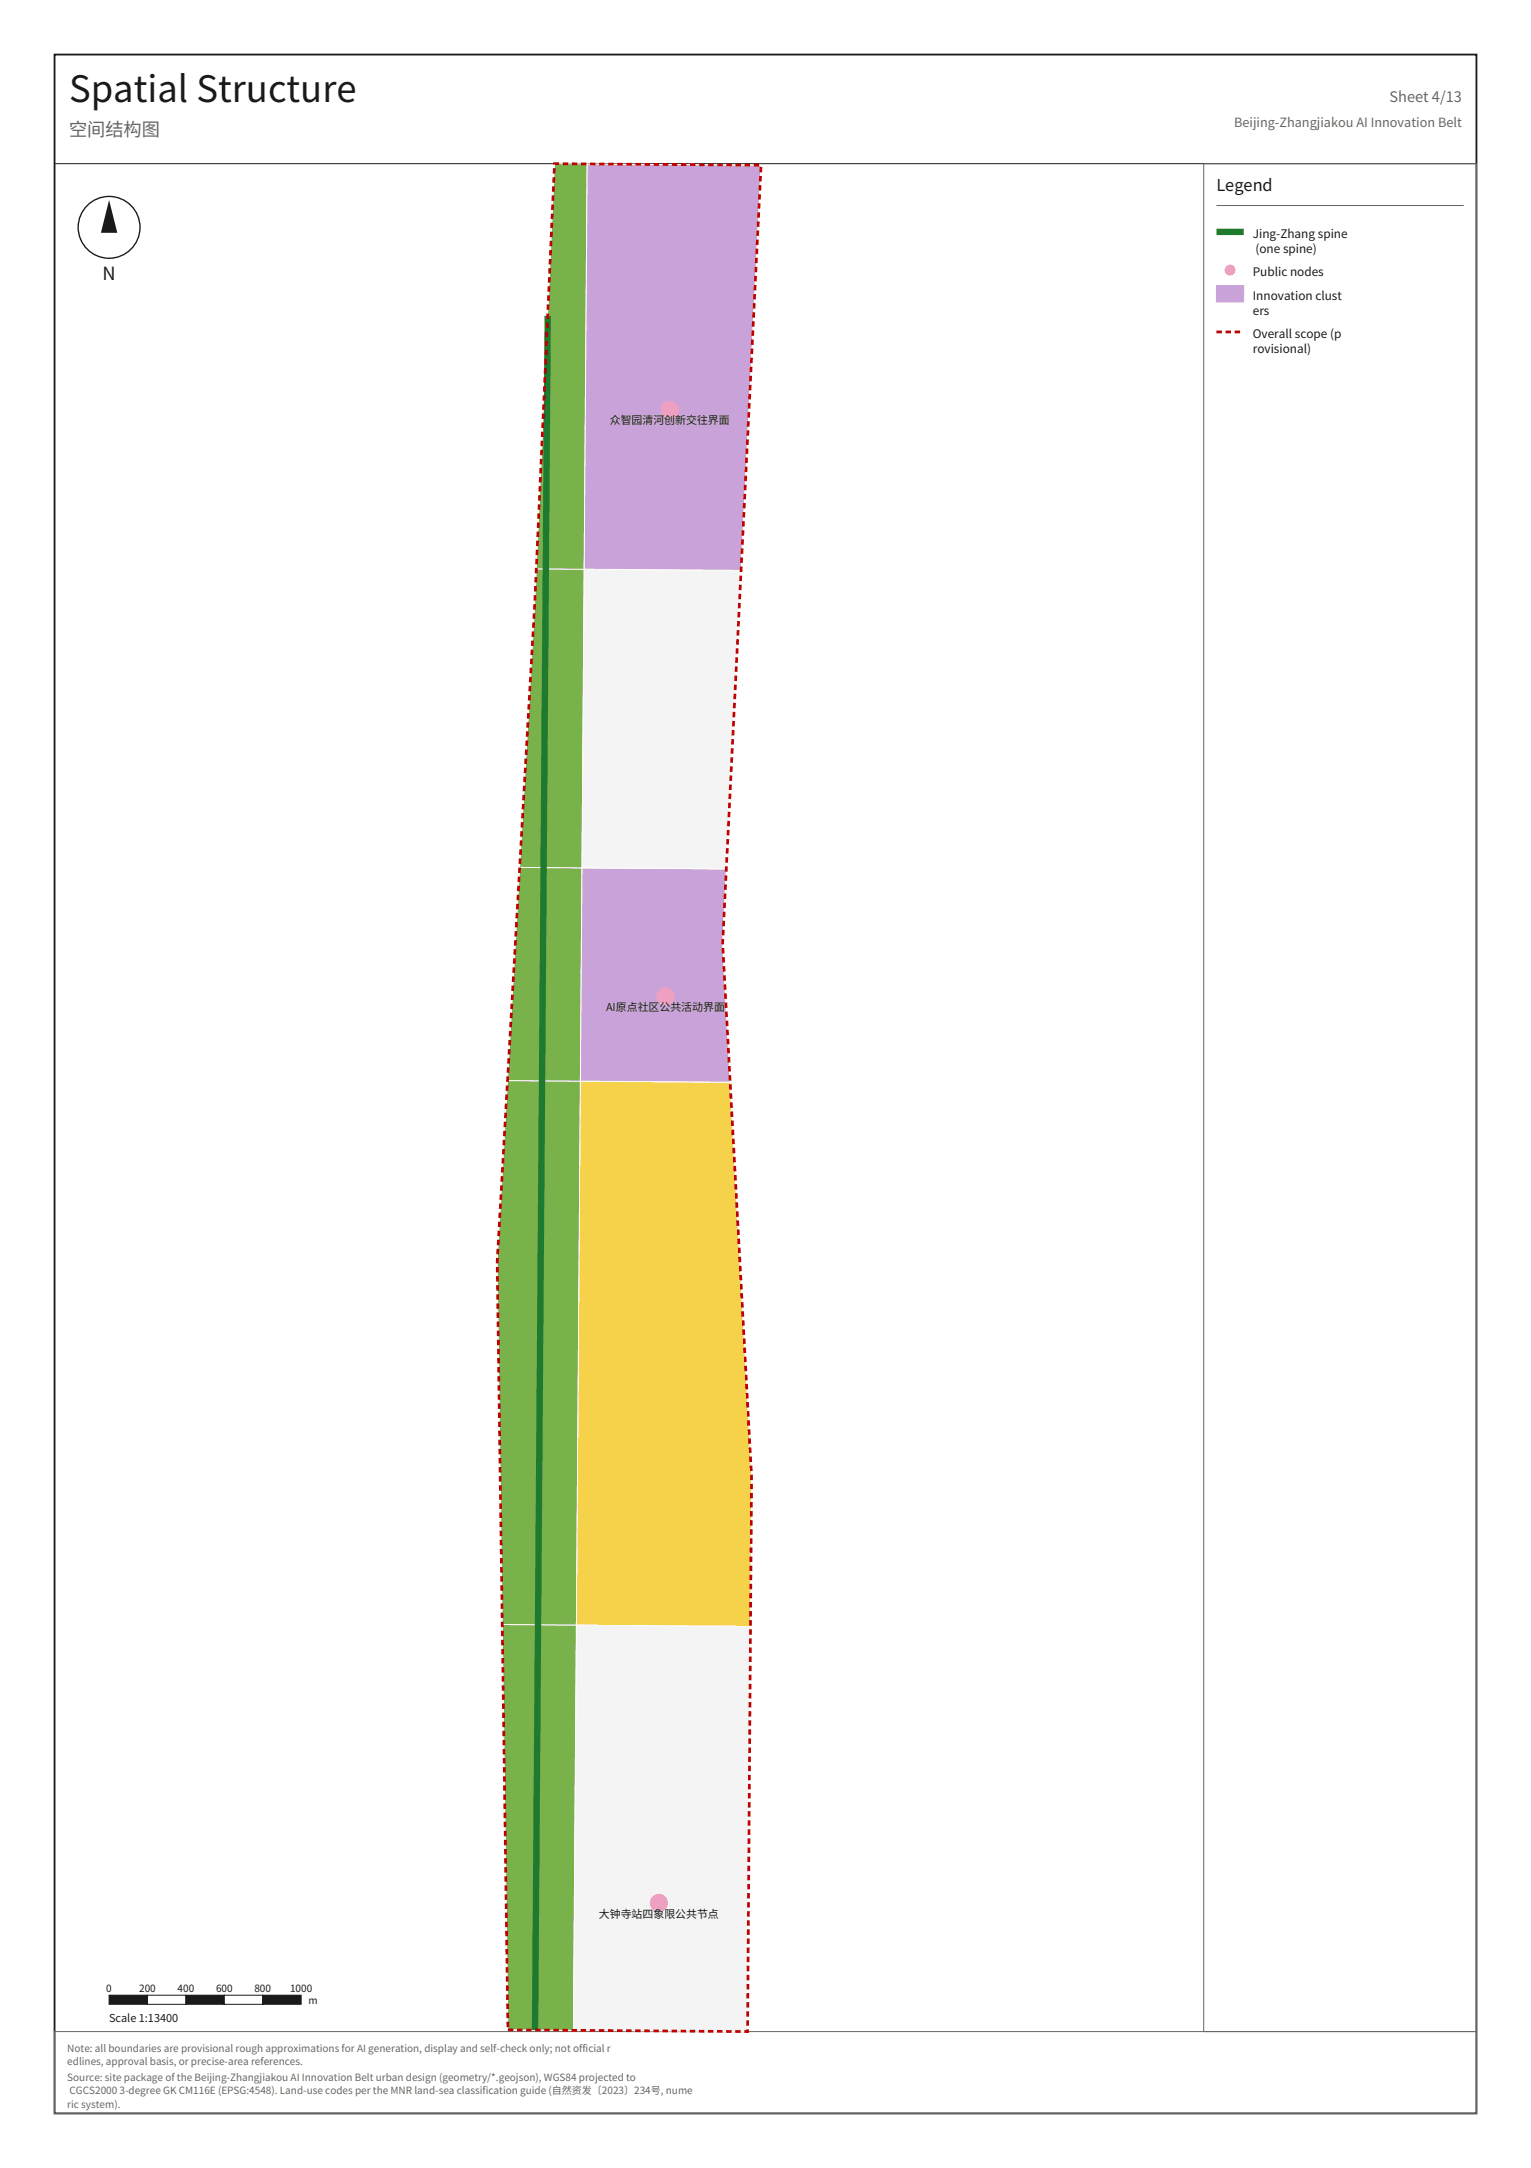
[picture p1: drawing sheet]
<svg xmlns="http://www.w3.org/2000/svg" width="594mm" height="841mm" viewBox="0 0 594 841" stroke-linecap="round" stroke-linejoin="round" font-family="sans-serif">
<defs><g id="words">
<text font-size="14.1" fill="#1a1a1a" x="26.8" y="39.5">Spatial Structure</text>
<text font-size="7.1" fill="#666" x="26.8" y="52.9">空间结构图</text>
<text font-size="7.1" fill="#1a1a1a" x="39.8" y="108.7">N</text>
<text font-size="6.3" fill="#1a1a1a" x="472" y="74.1">Legend</text>
<text font-size="5.6" fill="#666" x="539.2" y="39.5">Sheet 4/13</text>
<text font-size="4.9" fill="#666" x="478.9" y="49.4">Beijing-Zhangjiakou AI Innovation Belt</text>
<g font-size="4.6" fill="#1a1a1a">
<text x="486.1" y="92.4">Jing-Zhang spine</text>
<text x="487.2" y="98.1">(one spine)</text>
<text x="486.1" y="107.2">Public nodes</text>
<text x="486.1" y="116.4">Innovation clust</text>
<text x="486.1" y="122.1">ers</text>
<text x="486.1" y="131.2">Overall scope (p</text>
<text x="486.1" y="136.9">rovisional)</text>
</g>
<g font-size="4.2" fill="#1a1a1a">
<text x="236.6" y="164.6">众智园清河创新交往界面</text>
<text x="235.2" y="392.2">AI原点社区公共活动界面</text>
<text x="232.4" y="743.9">大钟寺站四象限公共节点</text>
<text x="42.3" y="784.6">Scale 1:13400</text>
</g>
<g font-size="3.9" fill="#1a1a1a">
<text x="41.3" y="772.6">0</text>
<text x="54" y="772.6">200</text>
<text x="68.9" y="772.6">400</text>
<text x="83.8" y="772.6">600</text>
<text x="98.7" y="772.6">800</text>
<text x="112.5" y="772.6">1000</text>
<text x="119.7" y="777.5">m</text>
</g>
<g font-size="3.9" fill="#666">
<text x="26.1" y="795.9">Note: all boundaries are provisional rough approximations for AI generation, display and self-check only; not official r</text>
<text x="26.1" y="801.2">edlines, approval basis, or precise-area references.</text>
<text x="26.1" y="807.2">Source: site package of the Beijing-Zhangjiakou AI Innovation Belt urban design (geometry/*.geojson), WGS84 projected to</text>
<text x="27" y="812.4">CGCS2000 3-degree GK CM116E (EPSG:4548). Land-use codes per the MNR land-sea classification guide (自然资发〔2023〕234号, nume</text>
<text x="26.1" y="817.7">ric system).</text>
</g>
</g></defs>
<path d="M21.2 21.2h551.7v798.7h-551.7z" fill="none" stroke="#1a1a1a" stroke-width=".71" stroke-linecap="butt"/>
<path d="M21.2 63.5h551.7" fill="none" stroke="#1a1a1a" stroke-width=".39"/>
<path d="M467.1 63.5h105.8v724.6h-105.8zM21.2 788.1h551.7v31.8h-551.7z" fill="none" stroke="#666" stroke-width=".39"/>
<path d="M194.9 630.2l28.8 .2-1.2 157.2-25.4-.2z" fill-rule="evenodd" fill="#79b24a" stroke="#fff" stroke-width=".39"/>
<path d="M223.7 630.4l67.5 .5-1.1 157.2-67.6-.5z" fill-rule="evenodd" fill="#f4f4f4" stroke="#fff" stroke-width=".39"/>
<path d="M196.9 419.2l28.3 .2-1.5 211-28.8-.2-2-140.7z" fill-rule="evenodd" fill="#79b24a" stroke="#fff" stroke-width=".39"/>
<path d="M225.2 419.4l58.1 .4 8.3 153.2-.4 57.9-67.5-.5z" fill-rule="evenodd" fill="#f6d24a" stroke="#fff" stroke-width=".39"/>
<path d="M201.7 336.5l24.1 .2-.6 82.7-28.3-.2z" fill-rule="evenodd" fill="#79b24a" stroke="#fff" stroke-width=".39"/>
<path d="M225.8 336.7l56 .4-1.4 28.9 2.9 53.8-58.1-.4z" fill-rule="evenodd" fill="#c8a2d8" stroke="#fff" stroke-width=".39"/>
<path d="M208.1 220.7l18.6 .1-.9 115.9-24.1-.2z" fill-rule="evenodd" fill="#79b24a" stroke="#fff" stroke-width=".39"/>
<path d="M226.7 220.8l60.9 .5-5.8 115.8-56-.4z" fill-rule="evenodd" fill="#f4f4f4" stroke="#fff" stroke-width=".39"/>
<path d="M215.2 63.5l12.6 .1-1.1 157.2-18.6-.1z" fill-rule="evenodd" fill="#79b24a" stroke="#fff" stroke-width=".39"/>
<path d="M227.8 63.6l67.5 .5-7.7 157.2-60.9-.5z" fill-rule="evenodd" fill="#c8a2d8" stroke="#fff" stroke-width=".39"/>
<path d="M212.5 122.5l-4.9 665" fill="none" stroke="#1e7a2e" stroke-width="2.5" stroke-linecap="butt"/>
<g fill="#f2a0c0">
<circle cx="255.7" cy="738.2" r="3.5"/>
<circle cx="258.2" cy="386.5" r="3.5"/>
<circle cx="259.9" cy="159" r="3.5"/>
</g>
<path d="M215.2 63.5l80.1 .6-14.9 301.9 11.2 207-1.5 215.1-93-.7-4.2-297.9 14.7-256.4z" fill="none" stroke="#c00000" stroke-width="1.1" stroke-dasharray="2.1 1.4" stroke-linecap="butt"/>
<path d="M472 79.7h96" fill="none" stroke="#666" stroke-width=".39"/>
<path d="M472 90h10.6" fill="none" stroke="#1e7a2e" stroke-width="2.5" stroke-linecap="butt"/>
<circle cx="477.3" cy="104.8" r="2.12" fill="#f2a0c0"/>
<path d="M472 110.8h10.6v6.3h-10.6z" fill-rule="evenodd" fill="#c8a2d8" stroke="#c8a2d8" stroke-width=".39"/>
<path d="M472 128.8h10.6" fill="none" stroke="#c00000" stroke-width="1.1" stroke-dasharray="2.1 1.4" stroke-linecap="butt"/>
<circle cx="42.3" cy="88.2" r="12" fill="none" stroke="#1a1a1a" stroke-width=".53"/>
<path d="M42.3 77.6l3.2 12.7h-6.3z" fill="#1a1a1a"/>
<path d="M42.3 774h14.9v3.5h-14.9z" fill-rule="evenodd" fill="#1a1a1a" stroke="#1a1a1a" stroke-width=".39"/>
<path d="M57.2 774h14.9v3.5h-14.9z" fill-rule="evenodd" fill="#fff" stroke="#1a1a1a" stroke-width=".39"/>
<path d="M72.1 774h14.9v3.5h-14.9z" fill-rule="evenodd" fill="#1a1a1a" stroke="#1a1a1a" stroke-width=".39"/>
<path d="M87 774h15v3.5h-15z" fill-rule="evenodd" fill="#fff" stroke="#1a1a1a" stroke-width=".39"/>
<path d="M102 774h14.9v3.5h-14.9z" fill-rule="evenodd" fill="#1a1a1a" stroke="#1a1a1a" stroke-width=".39"/>
<use href="#words"/>
</svg>
